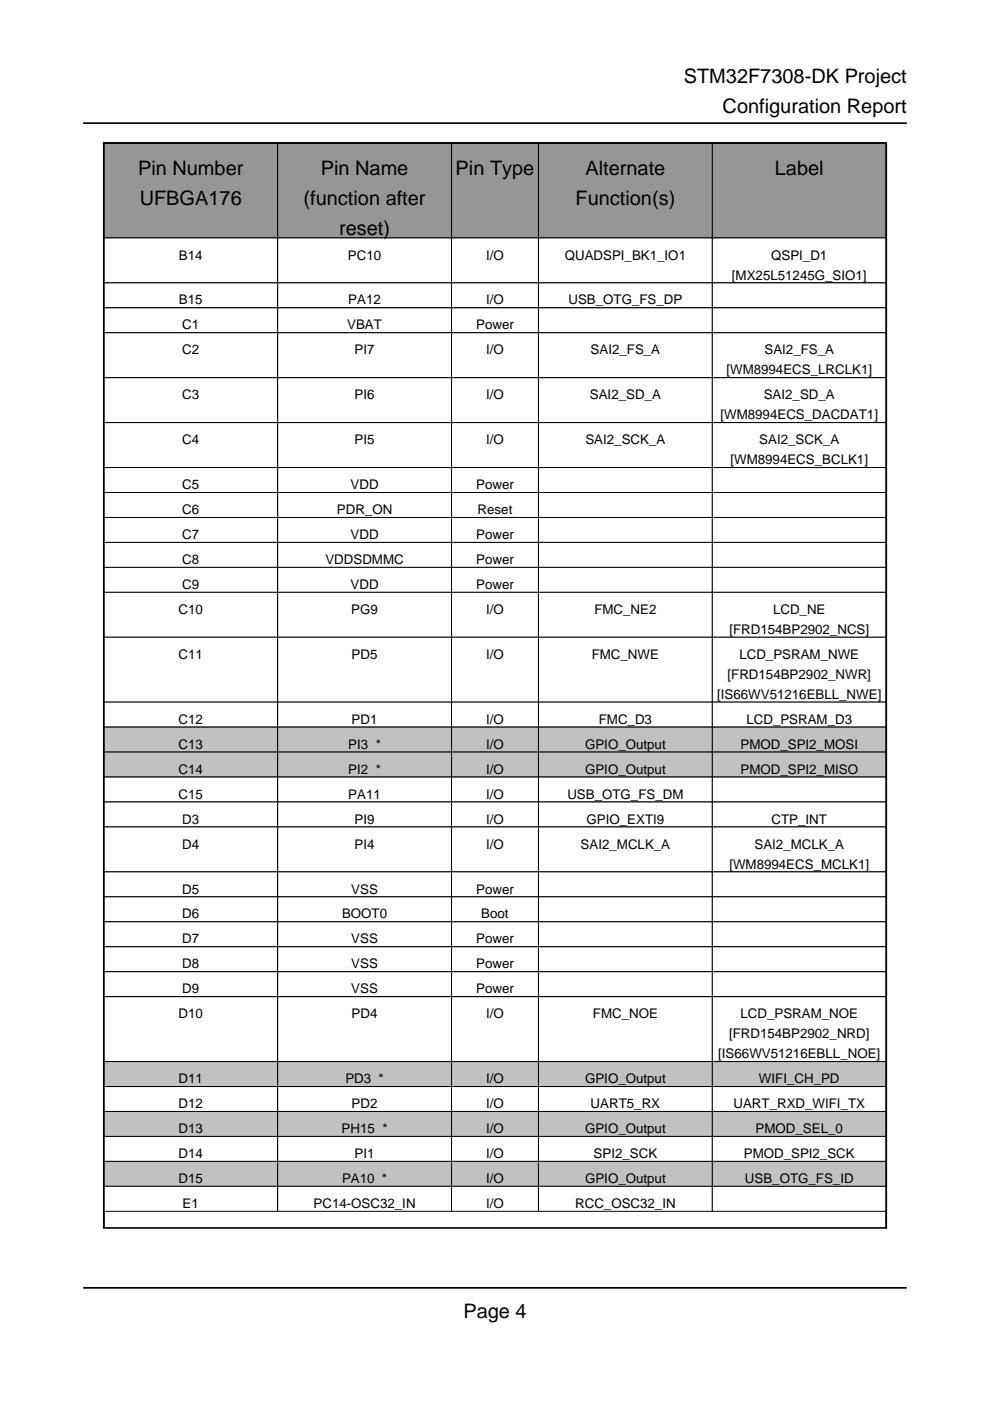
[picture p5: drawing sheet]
<svg xmlns="http://www.w3.org/2000/svg" width="210mm" height="297mm" viewBox="0 0 210 297" stroke-linecap="round" stroke-linejoin="round" font-family="sans-serif">
<defs><g id="words">
<g font-size="4.2">
<text x="145" y="17.6">STM32F7308-DK Project</text>
<text x="153.2" y="24">Configuration Report</text>
<text x="29.3" y="37">Pin Number</text>
<text x="68" y="37">Pin Name</text>
<text x="96.6" y="37">Pin Type</text>
<text x="124.1" y="37">Alternate</text>
<text x="164.3" y="37">Label</text>
<text x="29.6" y="43.4">UFBGA176</text>
<text x="64.4" y="43.4">(function after</text>
<text x="122" y="43.4">Function(s)</text>
<text x="71.9" y="49.7">reset)</text>
<text x="98.2" y="279.4">Page 4</text>
</g>
<g font-size="2.8">
<text x="37.9" y="55">B14</text>
<text x="73.8" y="55">PC10</text>
<text x="103.1" y="55">I/O</text>
<text x="119.7" y="55">QUADSPI_BK1_IO1</text>
<text x="155.2" y="59.3">[MX25L51245G_SIO1]</text>
<text x="163.5" y="55">QSPI_D1</text>
<text x="37.9" y="64.6">B15</text>
<text x="73.9" y="64.6">PA12</text>
<text x="103.1" y="64.6">I/O</text>
<text x="120.5" y="64.6">USB_OTG_FS_DP</text>
<text x="38.6" y="69.8">C1</text>
<text x="73.6" y="69.8">VBAT</text>
<text x="101" y="69.8">Power</text>
<text x="38.6" y="75.1">C2</text>
<text x="75.2" y="75.1">PI7</text>
<text x="103.1" y="75.1">I/O</text>
<text x="125.2" y="75.1">SAI2_FS_A</text>
<text x="162.1" y="75.1">SAI2_FS_A</text>
<text x="154" y="79.4">[WM8994ECS_LRCLK1]</text>
<text x="38.6" y="84.7">C3</text>
<text x="75.2" y="84.7">PI6</text>
<text x="103.1" y="84.7">I/O</text>
<text x="125.1" y="84.7">SAI2_SD_A</text>
<text x="152.8" y="88.9">[WM8994ECS_DACDAT1]</text>
<text x="161.9" y="84.7">SAI2_SD_A</text>
<text x="38.6" y="94.2">C4</text>
<text x="75.2" y="94.2">PI5</text>
<text x="103.1" y="94.2">I/O</text>
<text x="124.1" y="94.2">SAI2_SCK_A</text>
<text x="161" y="94.2">SAI2_SCK_A</text>
<text x="154.9" y="98.4">[WM8994ECS_BCLK1]</text>
<text x="38.6" y="103.7">C5</text>
<text x="74.3" y="103.7">VDD</text>
<text x="101" y="103.7">Power</text>
<text x="38.6" y="109">C6</text>
<text x="71.4" y="109">PDR_ON</text>
<text x="101.3" y="109">Reset</text>
<text x="38.6" y="114.3">C7</text>
<text x="38.6" y="119.6">C8</text>
<text x="69" y="119.6">VDDSDMMC</text>
<text x="74.3" y="114.3">VDD</text>
<text x="101" y="114.3">Power</text>
<text x="101" y="119.6">Power</text>
<text x="38.6" y="124.9">C9</text>
<text x="74.3" y="124.9">VDD</text>
<text x="101" y="124.9">Power</text>
<text x="37.8" y="130.2">C10</text>
<text x="74.5" y="130.2">PG9</text>
<text x="103.1" y="130.2">I/O</text>
<text x="126" y="130.2">FMC_NE2</text>
<text x="163.9" y="130.2">LCD_NE</text>
<text x="154.6" y="134.4">[FRD154BP2902_NCS]</text>
<text x="37.8" y="139.7">C11</text>
<text x="74.6" y="139.7">PD5</text>
<text x="103.1" y="139.7">I/O</text>
<text x="125.5" y="139.7">FMC_NWE</text>
<text x="154.3" y="143.9">[FRD154BP2902_NWR]</text>
<text x="156.8" y="139.7">LCD_PSRAM_NWE</text>
<text x="152.1" y="148.2">[IS66WV51216EBLL_NWE]</text>
<text x="37.8" y="153.5">C12</text>
<text x="74.6" y="153.5">PD1</text>
<text x="103.1" y="153.5">I/O</text>
<text x="127" y="153.5">FMC_D3</text>
<text x="158.3" y="153.5">LCD_PSRAM_D3</text>
<text x="37.8" y="158.7">C13</text>
<text x="73.9" y="158.7">PI3 *</text>
<text x="103.1" y="158.7">I/O</text>
<text x="124.1" y="158.7">GPIO_Output</text>
<text x="157" y="158.7">PMOD_SPI2_MOSI</text>
<text x="37.8" y="164">C14</text>
<text x="73.9" y="164">PI2 *</text>
<text x="103.1" y="164">I/O</text>
<text x="124.1" y="164">GPIO_Output</text>
<text x="157" y="164">PMOD_SPI2_MISO</text>
<text x="37.8" y="169.3">C15</text>
<text x="73.9" y="169.3">PA11</text>
<text x="103.1" y="169.3">I/O</text>
<text x="120.3" y="169.3">USB_OTG_FS_DM</text>
<text x="38.6" y="174.6">D3</text>
<text x="38.6" y="179.9">D4</text>
<text x="75.2" y="174.6">PI9</text>
<text x="75.2" y="179.9">PI4</text>
<text x="103.1" y="174.6">I/O</text>
<text x="103.1" y="179.9">I/O</text>
<text x="123.1" y="179.9">SAI2_MCLK_A</text>
<text x="124.4" y="174.6">GPIO_EXTI9</text>
<text x="160" y="179.9">SAI2_MCLK_A</text>
<text x="163.6" y="174.6">CTP_INT</text>
<text x="154.6" y="184.1">[WM8994ECS_MCLK1]</text>
<text x="38.6" y="189.4">D5</text>
<text x="74.5" y="189.4">VSS</text>
<text x="101" y="189.4">Power</text>
<text x="38.6" y="194.7">D6</text>
<text x="72.5" y="194.7">BOOT0</text>
<text x="102" y="194.7">Boot</text>
<text x="38.6" y="200">D7</text>
<text x="74.5" y="200">VSS</text>
<text x="101" y="200">Power</text>
<text x="38.6" y="205.3">D8</text>
<text x="74.5" y="205.3">VSS</text>
<text x="101" y="205.3">Power</text>
<text x="37.8" y="215.9">D10</text>
<text x="38.6" y="210.6">D9</text>
<text x="74.5" y="210.6">VSS</text>
<text x="74.6" y="215.9">PD4</text>
<text x="101" y="210.6">Power</text>
<text x="103.1" y="215.9">I/O</text>
<text x="125.7" y="215.9">FMC_NOE</text>
<text x="157" y="215.9">LCD_PSRAM_NOE</text>
<text x="154.6" y="220.1">[FRD154BP2902_NRD]</text>
<text x="152.3" y="224.4">[IS66WV51216EBLL_NOE]</text>
<text x="37.8" y="229.7">D11</text>
<text x="73.2" y="229.7">PD3 *</text>
<text x="103.1" y="229.7">I/O</text>
<text x="124.1" y="229.7">GPIO_Output</text>
<text x="160.9" y="229.7">WIFI_CH_PD</text>
<text x="37.8" y="234.9">D12</text>
<text x="74.6" y="234.9">PD2</text>
<text x="103.1" y="234.9">I/O</text>
<text x="125.2" y="234.9">UART5_RX</text>
<text x="155.5" y="234.9">UART_RXD_WIFI_TX</text>
<text x="37.8" y="240.2">D13</text>
<text x="37.8" y="245.5">D14</text>
<text x="72.4" y="240.2">PH15 *</text>
<text x="75.2" y="245.5">PI1</text>
<text x="103.1" y="240.2">I/O</text>
<text x="103.1" y="245.5">I/O</text>
<text x="124.1" y="240.2">GPIO_Output</text>
<text x="125.9" y="245.5">SPI2_SCK</text>
<text x="157.7" y="245.5">PMOD_SPI2_SCK</text>
<text x="160.2" y="240.2">PMOD_SEL_0</text>
<text x="37.8" y="250.8">D15</text>
<text x="72.5" y="250.8">PA10 *</text>
<text x="103.1" y="250.8">I/O</text>
<text x="124.1" y="250.8">GPIO_Output</text>
<text x="157.9" y="250.8">USB_OTG_FS_ID</text>
<text x="38.7" y="256.1">E1</text>
<text x="66.5" y="256.1">PC14-OSC32_IN</text>
<text x="103.1" y="256.1">I/O</text>
<text x="121.9" y="256.1">RCC_OSC32_IN</text>
</g>
</g></defs>
<path d="M22 260.3v-230h165.9v230" fill="none" stroke="#000" stroke-width=".35"/>
<path d="M22 30.3h36.9v20.1h-36.9z" fill="#90989e"/>
<path d="M22 30.3h36.9v20.1h-36.9z" fill="none" stroke="#000" stroke-width=".21"/>
<path d="M58.9 30.3h36.8v20.1h-36.8z" fill="#90989e"/>
<path d="M58.9 30.3h36.8v20.1h-36.8z" fill="none" stroke="#000" stroke-width=".21"/>
<path d="M95.7 30.3h18.5v20.1h-18.5z" fill="#90989e"/>
<path d="M95.7 30.3h18.5v20.1h-18.5z" fill="none" stroke="#000" stroke-width=".21"/>
<path d="M114.2 30.3h36.8v20.1h-36.8z" fill="#90989e"/>
<path d="M114.2 30.3h36.8v20.1h-36.8z" fill="none" stroke="#000" stroke-width=".21"/>
<path d="M151 30.3h36.9v20.1h-36.9z" fill="#90989e"/>
<path d="M151 30.3h36.9v20.1h-36.9z" fill="none" stroke="#000" stroke-width=".21"/>
<path d="M22 50.4h36.9v9.6h-36.9z" fill="#fff"/>
<path d="M22 50.4h36.9v9.6h-36.9z" fill="none" stroke="#000" stroke-width=".21"/>
<path d="M58.9 50.4h36.8v9.6h-36.8z" fill="#fff"/>
<path d="M58.9 50.4h36.8v9.6h-36.8z" fill="none" stroke="#000" stroke-width=".21"/>
<path d="M95.7 50.4h18.5v9.6h-18.5z" fill="#fff"/>
<path d="M95.7 50.4h18.5v9.6h-18.5z" fill="none" stroke="#000" stroke-width=".21"/>
<path d="M114.2 50.4h36.8v9.6h-36.8z" fill="#fff"/>
<path d="M114.2 50.4h36.8v9.6h-36.8z" fill="none" stroke="#000" stroke-width=".21"/>
<path d="M151 50.4h36.9v9.6h-36.9z" fill="#fff"/>
<path d="M151 50.4h36.9v9.6h-36.9z" fill="none" stroke="#000" stroke-width=".21"/>
<path d="M22 60h36.9v5.3h-36.9z" fill="#fff"/>
<path d="M22 60h36.9v5.3h-36.9z" fill="none" stroke="#000" stroke-width=".21"/>
<path d="M58.9 60h36.8v5.3h-36.8z" fill="#fff"/>
<path d="M58.9 60h36.8v5.3h-36.8z" fill="none" stroke="#000" stroke-width=".21"/>
<path d="M95.7 60h18.5v5.3h-18.5z" fill="#fff"/>
<path d="M95.7 60h18.5v5.3h-18.5z" fill="none" stroke="#000" stroke-width=".21"/>
<path d="M114.2 60h36.8v5.3h-36.8z" fill="#fff"/>
<path d="M114.2 60h36.8v5.3h-36.8z" fill="none" stroke="#000" stroke-width=".21"/>
<path d="M151 60h36.9v5.3h-36.9z" fill="#fff"/>
<path d="M151 60h36.9v5.3h-36.9z" fill="none" stroke="#000" stroke-width=".21"/>
<path d="M22 65.3h36.9v5.3h-36.9z" fill="#fff"/>
<path d="M22 65.3h36.9v5.3h-36.9z" fill="none" stroke="#000" stroke-width=".21"/>
<path d="M58.9 65.3h36.8v5.3h-36.8z" fill="#fff"/>
<path d="M58.9 65.3h36.8v5.3h-36.8z" fill="none" stroke="#000" stroke-width=".21"/>
<path d="M95.7 65.3h18.5v5.3h-18.5z" fill="#fff"/>
<path d="M95.7 65.3h18.5v5.3h-18.5z" fill="none" stroke="#000" stroke-width=".21"/>
<path d="M114.2 65.3h36.8v5.3h-36.8z" fill="#fff"/>
<path d="M114.2 65.3h36.8v5.3h-36.8z" fill="none" stroke="#000" stroke-width=".21"/>
<path d="M151 65.3h36.9v5.3h-36.9z" fill="#fff"/>
<path d="M151 65.3h36.9v5.3h-36.9z" fill="none" stroke="#000" stroke-width=".21"/>
<path d="M22 70.6h36.9v9.5h-36.9z" fill="#fff"/>
<path d="M22 70.6h36.9v9.5h-36.9z" fill="none" stroke="#000" stroke-width=".21"/>
<path d="M58.9 70.6h36.8v9.5h-36.8z" fill="#fff"/>
<path d="M58.9 70.6h36.8v9.5h-36.8z" fill="none" stroke="#000" stroke-width=".21"/>
<path d="M95.7 70.6h18.5v9.5h-18.5z" fill="#fff"/>
<path d="M95.7 70.6h18.5v9.5h-18.5z" fill="none" stroke="#000" stroke-width=".21"/>
<path d="M114.2 70.6h36.8v9.5h-36.8z" fill="#fff"/>
<path d="M114.2 70.6h36.8v9.5h-36.8z" fill="none" stroke="#000" stroke-width=".21"/>
<path d="M151 70.6h36.9v9.5h-36.9z" fill="#fff"/>
<path d="M151 70.6h36.9v9.5h-36.9z" fill="none" stroke="#000" stroke-width=".21"/>
<path d="M22 80.1h36.9v9.5h-36.9z" fill="#fff"/>
<path d="M22 80.1h36.9v9.5h-36.9z" fill="none" stroke="#000" stroke-width=".21"/>
<path d="M58.9 80.1h36.8v9.5h-36.8z" fill="#fff"/>
<path d="M58.9 80.1h36.8v9.5h-36.8z" fill="none" stroke="#000" stroke-width=".21"/>
<path d="M95.7 80.1h18.5v9.5h-18.5z" fill="#fff"/>
<path d="M95.7 80.1h18.5v9.5h-18.5z" fill="none" stroke="#000" stroke-width=".21"/>
<path d="M114.2 80.1h36.8v9.5h-36.8z" fill="#fff"/>
<path d="M114.2 80.1h36.8v9.5h-36.8z" fill="none" stroke="#000" stroke-width=".21"/>
<path d="M151 80.1h36.9v9.5h-36.9z" fill="#fff"/>
<path d="M151 80.1h36.9v9.5h-36.9z" fill="none" stroke="#000" stroke-width=".21"/>
<path d="M22 89.6h36.9v9.5h-36.9z" fill="#fff"/>
<path d="M22 89.6h36.9v9.5h-36.9z" fill="none" stroke="#000" stroke-width=".21"/>
<path d="M58.9 89.6h36.8v9.5h-36.8z" fill="#fff"/>
<path d="M58.9 89.6h36.8v9.5h-36.8z" fill="none" stroke="#000" stroke-width=".21"/>
<path d="M95.7 89.6h18.5v9.5h-18.5z" fill="#fff"/>
<path d="M95.7 89.6h18.5v9.5h-18.5z" fill="none" stroke="#000" stroke-width=".21"/>
<path d="M114.2 89.6h36.8v9.5h-36.8z" fill="#fff"/>
<path d="M114.2 89.6h36.8v9.5h-36.8z" fill="none" stroke="#000" stroke-width=".21"/>
<path d="M151 89.6h36.9v9.5h-36.9z" fill="#fff"/>
<path d="M151 89.6h36.9v9.5h-36.9z" fill="none" stroke="#000" stroke-width=".21"/>
<path d="M22 99.1h36.9v5.3h-36.9z" fill="#fff"/>
<path d="M22 99.1h36.9v5.3h-36.9z" fill="none" stroke="#000" stroke-width=".21"/>
<path d="M58.9 99.1h36.8v5.3h-36.8z" fill="#fff"/>
<path d="M58.9 99.1h36.8v5.3h-36.8z" fill="none" stroke="#000" stroke-width=".21"/>
<path d="M95.7 99.1h18.5v5.3h-18.5z" fill="#fff"/>
<path d="M95.7 99.1h18.5v5.3h-18.5z" fill="none" stroke="#000" stroke-width=".21"/>
<path d="M114.2 99.1h36.8v5.3h-36.8z" fill="#fff"/>
<path d="M114.2 99.1h36.8v5.3h-36.8z" fill="none" stroke="#000" stroke-width=".21"/>
<path d="M151 99.1h36.9v5.3h-36.9z" fill="#fff"/>
<path d="M151 99.1h36.9v5.3h-36.9z" fill="none" stroke="#000" stroke-width=".21"/>
<path d="M22 104.4h36.9v5.3h-36.9z" fill="#fff"/>
<path d="M22 104.4h36.9v5.3h-36.9z" fill="none" stroke="#000" stroke-width=".21"/>
<path d="M58.9 104.4h36.8v5.3h-36.8z" fill="#fff"/>
<path d="M58.9 104.4h36.8v5.3h-36.8z" fill="none" stroke="#000" stroke-width=".21"/>
<path d="M95.7 104.4h18.5v5.3h-18.5z" fill="#fff"/>
<path d="M95.7 104.4h18.5v5.3h-18.5z" fill="none" stroke="#000" stroke-width=".21"/>
<path d="M114.2 104.4h36.8v5.3h-36.8z" fill="#fff"/>
<path d="M114.2 104.4h36.8v5.3h-36.8z" fill="none" stroke="#000" stroke-width=".21"/>
<path d="M151 104.4h36.9v5.3h-36.9z" fill="#fff"/>
<path d="M151 104.4h36.9v5.3h-36.9z" fill="none" stroke="#000" stroke-width=".21"/>
<path d="M22 109.7h36.9v5.3h-36.9z" fill="#fff"/>
<path d="M22 109.7h36.9v5.3h-36.9z" fill="none" stroke="#000" stroke-width=".21"/>
<path d="M58.9 109.7h36.8v5.3h-36.8z" fill="#fff"/>
<path d="M58.9 109.7h36.8v5.3h-36.8z" fill="none" stroke="#000" stroke-width=".21"/>
<path d="M95.7 109.7h18.5v5.3h-18.5z" fill="#fff"/>
<path d="M95.7 109.7h18.5v5.3h-18.5z" fill="none" stroke="#000" stroke-width=".21"/>
<path d="M114.2 109.7h36.8v5.3h-36.8z" fill="#fff"/>
<path d="M114.2 109.7h36.8v5.3h-36.8z" fill="none" stroke="#000" stroke-width=".21"/>
<path d="M151 109.7h36.9v5.3h-36.9z" fill="#fff"/>
<path d="M151 109.7h36.9v5.3h-36.9z" fill="none" stroke="#000" stroke-width=".21"/>
<path d="M22 115h36.9v5.3h-36.9z" fill="#fff"/>
<path d="M22 115h36.9v5.3h-36.9z" fill="none" stroke="#000" stroke-width=".21"/>
<path d="M58.9 115h36.8v5.3h-36.8z" fill="#fff"/>
<path d="M58.9 115h36.8v5.3h-36.8z" fill="none" stroke="#000" stroke-width=".21"/>
<path d="M95.7 115h18.5v5.3h-18.5z" fill="#fff"/>
<path d="M95.7 115h18.5v5.3h-18.5z" fill="none" stroke="#000" stroke-width=".21"/>
<path d="M114.2 115h36.8v5.3h-36.8z" fill="#fff"/>
<path d="M114.2 115h36.8v5.3h-36.8z" fill="none" stroke="#000" stroke-width=".21"/>
<path d="M151 115h36.9v5.3h-36.9z" fill="#fff"/>
<path d="M151 115h36.9v5.3h-36.9z" fill="none" stroke="#000" stroke-width=".21"/>
<path d="M22 120.3h36.9v5.3h-36.9z" fill="#fff"/>
<path d="M22 120.3h36.9v5.3h-36.9z" fill="none" stroke="#000" stroke-width=".21"/>
<path d="M58.9 120.3h36.8v5.3h-36.8z" fill="#fff"/>
<path d="M58.9 120.3h36.8v5.3h-36.8z" fill="none" stroke="#000" stroke-width=".21"/>
<path d="M95.7 120.3h18.5v5.3h-18.5z" fill="#fff"/>
<path d="M95.7 120.3h18.5v5.3h-18.5z" fill="none" stroke="#000" stroke-width=".21"/>
<path d="M114.2 120.3h36.8v5.3h-36.8z" fill="#fff"/>
<path d="M114.2 120.3h36.8v5.3h-36.8z" fill="none" stroke="#000" stroke-width=".21"/>
<path d="M151 120.3h36.9v5.3h-36.9z" fill="#fff"/>
<path d="M151 120.3h36.9v5.3h-36.9z" fill="none" stroke="#000" stroke-width=".21"/>
<path d="M22 125.6h36.9v9.5h-36.9z" fill="#fff"/>
<path d="M22 125.6h36.9v9.5h-36.9z" fill="none" stroke="#000" stroke-width=".21"/>
<path d="M58.9 125.6h36.8v9.5h-36.8z" fill="#fff"/>
<path d="M58.9 125.6h36.8v9.5h-36.8z" fill="none" stroke="#000" stroke-width=".21"/>
<path d="M95.7 125.6h18.5v9.5h-18.5z" fill="#fff"/>
<path d="M95.7 125.6h18.5v9.5h-18.5z" fill="none" stroke="#000" stroke-width=".21"/>
<path d="M114.2 125.6h36.8v9.5h-36.8z" fill="#fff"/>
<path d="M114.2 125.6h36.8v9.5h-36.8z" fill="none" stroke="#000" stroke-width=".21"/>
<path d="M151 125.6h36.9v9.5h-36.9z" fill="#fff"/>
<path d="M151 125.6h36.9v9.5h-36.9z" fill="none" stroke="#000" stroke-width=".21"/>
<path d="M22 135.1h36.9v13.8h-36.9z" fill="#fff"/>
<path d="M22 135.1h36.9v13.8h-36.9z" fill="none" stroke="#000" stroke-width=".21"/>
<path d="M58.9 135.1h36.8v13.8h-36.8z" fill="#fff"/>
<path d="M58.9 135.1h36.8v13.8h-36.8z" fill="none" stroke="#000" stroke-width=".21"/>
<path d="M95.7 135.1h18.5v13.8h-18.5z" fill="#fff"/>
<path d="M95.7 135.1h18.5v13.8h-18.5z" fill="none" stroke="#000" stroke-width=".21"/>
<path d="M114.2 135.1h36.8v13.8h-36.8z" fill="#fff"/>
<path d="M114.2 135.1h36.8v13.8h-36.8z" fill="none" stroke="#000" stroke-width=".21"/>
<path d="M151 135.1h36.9v13.8h-36.9z" fill="#fff"/>
<path d="M151 135.1h36.9v13.8h-36.9z" fill="none" stroke="#000" stroke-width=".21"/>
<path d="M22 148.9h36.9v5.3h-36.9z" fill="#fff"/>
<path d="M22 148.9h36.9v5.3h-36.9z" fill="none" stroke="#000" stroke-width=".21"/>
<path d="M58.9 148.9h36.8v5.3h-36.8z" fill="#fff"/>
<path d="M58.9 148.9h36.8v5.3h-36.8z" fill="none" stroke="#000" stroke-width=".21"/>
<path d="M95.7 148.9h18.5v5.3h-18.5z" fill="#fff"/>
<path d="M95.7 148.9h18.5v5.3h-18.5z" fill="none" stroke="#000" stroke-width=".21"/>
<path d="M114.2 148.9h36.8v5.3h-36.8z" fill="#fff"/>
<path d="M114.2 148.9h36.8v5.3h-36.8z" fill="none" stroke="#000" stroke-width=".21"/>
<path d="M151 148.9h36.9v5.3h-36.9z" fill="#fff"/>
<path d="M151 148.9h36.9v5.3h-36.9z" fill="none" stroke="#000" stroke-width=".21"/>
<path d="M22 154.2h36.9v5.3h-36.9z" fill="#b9c4ca"/>
<path d="M22 154.2h36.9v5.3h-36.9z" fill="none" stroke="#000" stroke-width=".21"/>
<path d="M58.9 154.2h36.8v5.3h-36.8z" fill="#b9c4ca"/>
<path d="M58.9 154.2h36.8v5.3h-36.8z" fill="none" stroke="#000" stroke-width=".21"/>
<path d="M95.7 154.2h18.5v5.3h-18.5z" fill="#b9c4ca"/>
<path d="M95.7 154.2h18.5v5.3h-18.5z" fill="none" stroke="#000" stroke-width=".21"/>
<path d="M114.2 154.2h36.8v5.3h-36.8z" fill="#b9c4ca"/>
<path d="M114.2 154.2h36.8v5.3h-36.8z" fill="none" stroke="#000" stroke-width=".21"/>
<path d="M151 154.2h36.9v5.3h-36.9z" fill="#b9c4ca"/>
<path d="M151 154.2h36.9v5.3h-36.9z" fill="none" stroke="#000" stroke-width=".21"/>
<path d="M22 159.5h36.9v5.2h-36.9z" fill="#b9c4ca"/>
<path d="M22 159.5h36.9v5.2h-36.9z" fill="none" stroke="#000" stroke-width=".21"/>
<path d="M58.9 159.5h36.8v5.2h-36.8z" fill="#b9c4ca"/>
<path d="M58.9 159.5h36.8v5.2h-36.8z" fill="none" stroke="#000" stroke-width=".21"/>
<path d="M95.7 159.5h18.5v5.2h-18.5z" fill="#b9c4ca"/>
<path d="M95.7 159.5h18.5v5.2h-18.5z" fill="none" stroke="#000" stroke-width=".21"/>
<path d="M114.2 159.5h36.8v5.2h-36.8z" fill="#b9c4ca"/>
<path d="M114.2 159.5h36.8v5.2h-36.8z" fill="none" stroke="#000" stroke-width=".21"/>
<path d="M151 159.5h36.9v5.2h-36.9z" fill="#b9c4ca"/>
<path d="M151 159.5h36.9v5.2h-36.9z" fill="none" stroke="#000" stroke-width=".21"/>
<path d="M22 164.7h36.9v5.3h-36.9z" fill="#fff"/>
<path d="M22 164.7h36.9v5.3h-36.9z" fill="none" stroke="#000" stroke-width=".21"/>
<path d="M58.9 164.7h36.8v5.3h-36.8z" fill="#fff"/>
<path d="M58.9 164.7h36.8v5.3h-36.8z" fill="none" stroke="#000" stroke-width=".21"/>
<path d="M95.7 164.7h18.5v5.3h-18.5z" fill="#fff"/>
<path d="M95.7 164.7h18.5v5.3h-18.5z" fill="none" stroke="#000" stroke-width=".21"/>
<path d="M114.2 164.7h36.8v5.3h-36.8z" fill="#fff"/>
<path d="M114.2 164.7h36.8v5.3h-36.8z" fill="none" stroke="#000" stroke-width=".21"/>
<path d="M151 164.7h36.9v5.3h-36.9z" fill="#fff"/>
<path d="M151 164.7h36.9v5.3h-36.9z" fill="none" stroke="#000" stroke-width=".21"/>
<path d="M22 170h36.9v5.3h-36.9z" fill="#fff"/>
<path d="M22 170h36.9v5.3h-36.9z" fill="none" stroke="#000" stroke-width=".21"/>
<path d="M58.9 170h36.8v5.3h-36.8z" fill="#fff"/>
<path d="M58.9 170h36.8v5.3h-36.8z" fill="none" stroke="#000" stroke-width=".21"/>
<path d="M95.7 170h18.5v5.3h-18.5z" fill="#fff"/>
<path d="M95.7 170h18.5v5.3h-18.5z" fill="none" stroke="#000" stroke-width=".21"/>
<path d="M114.2 170h36.8v5.3h-36.8z" fill="#fff"/>
<path d="M114.2 170h36.8v5.3h-36.8z" fill="none" stroke="#000" stroke-width=".21"/>
<path d="M151 170h36.9v5.3h-36.9z" fill="#fff"/>
<path d="M151 170h36.9v5.3h-36.9z" fill="none" stroke="#000" stroke-width=".21"/>
<path d="M22 175.3h36.9v9.6h-36.9z" fill="#fff"/>
<path d="M22 175.3h36.9v9.6h-36.9z" fill="none" stroke="#000" stroke-width=".21"/>
<path d="M58.9 175.3h36.8v9.6h-36.8z" fill="#fff"/>
<path d="M58.9 175.3h36.8v9.6h-36.8z" fill="none" stroke="#000" stroke-width=".21"/>
<path d="M95.7 175.3h18.5v9.6h-18.5z" fill="#fff"/>
<path d="M95.7 175.3h18.5v9.6h-18.5z" fill="none" stroke="#000" stroke-width=".21"/>
<path d="M114.2 175.3h36.8v9.6h-36.8z" fill="#fff"/>
<path d="M114.2 175.3h36.8v9.6h-36.8z" fill="none" stroke="#000" stroke-width=".21"/>
<path d="M151 175.3h36.9v9.6h-36.9z" fill="#fff"/>
<path d="M151 175.3h36.9v9.6h-36.9z" fill="none" stroke="#000" stroke-width=".21"/>
<path d="M22 184.9h36.9v5.2h-36.9z" fill="#fff"/>
<path d="M22 184.9h36.9v5.2h-36.9z" fill="none" stroke="#000" stroke-width=".21"/>
<path d="M58.9 184.9h36.8v5.2h-36.8z" fill="#fff"/>
<path d="M58.9 184.9h36.8v5.2h-36.8z" fill="none" stroke="#000" stroke-width=".21"/>
<path d="M95.7 184.9h18.5v5.2h-18.5z" fill="#fff"/>
<path d="M95.7 184.9h18.5v5.2h-18.5z" fill="none" stroke="#000" stroke-width=".21"/>
<path d="M114.2 184.9h36.8v5.2h-36.8z" fill="#fff"/>
<path d="M114.2 184.9h36.8v5.2h-36.8z" fill="none" stroke="#000" stroke-width=".21"/>
<path d="M151 184.9h36.9v5.2h-36.9z" fill="#fff"/>
<path d="M151 184.9h36.9v5.2h-36.9z" fill="none" stroke="#000" stroke-width=".21"/>
<path d="M22 190.1h36.9v5.3h-36.9z" fill="#fff"/>
<path d="M22 190.1h36.9v5.3h-36.9z" fill="none" stroke="#000" stroke-width=".21"/>
<path d="M58.9 190.1h36.8v5.3h-36.8z" fill="#fff"/>
<path d="M58.9 190.1h36.8v5.3h-36.8z" fill="none" stroke="#000" stroke-width=".21"/>
<path d="M95.7 190.1h18.5v5.3h-18.5z" fill="#fff"/>
<path d="M95.7 190.1h18.5v5.3h-18.5z" fill="none" stroke="#000" stroke-width=".21"/>
<path d="M114.2 190.1h36.8v5.3h-36.8z" fill="#fff"/>
<path d="M114.2 190.1h36.8v5.3h-36.8z" fill="none" stroke="#000" stroke-width=".21"/>
<path d="M151 190.1h36.9v5.3h-36.9z" fill="#fff"/>
<path d="M151 190.1h36.9v5.3h-36.9z" fill="none" stroke="#000" stroke-width=".21"/>
<path d="M22 195.4h36.9v5.3h-36.9z" fill="#fff"/>
<path d="M22 195.4h36.9v5.3h-36.9z" fill="none" stroke="#000" stroke-width=".21"/>
<path d="M58.9 195.4h36.8v5.3h-36.8z" fill="#fff"/>
<path d="M58.9 195.4h36.8v5.3h-36.8z" fill="none" stroke="#000" stroke-width=".21"/>
<path d="M95.7 195.4h18.5v5.3h-18.5z" fill="#fff"/>
<path d="M95.7 195.4h18.5v5.3h-18.5z" fill="none" stroke="#000" stroke-width=".21"/>
<path d="M114.2 195.4h36.8v5.3h-36.8z" fill="#fff"/>
<path d="M114.2 195.4h36.8v5.3h-36.8z" fill="none" stroke="#000" stroke-width=".21"/>
<path d="M151 195.4h36.9v5.3h-36.9z" fill="#fff"/>
<path d="M151 195.4h36.9v5.3h-36.9z" fill="none" stroke="#000" stroke-width=".21"/>
<path d="M22 200.7h36.9v5.3h-36.9z" fill="#fff"/>
<path d="M22 200.7h36.9v5.3h-36.9z" fill="none" stroke="#000" stroke-width=".21"/>
<path d="M58.9 200.7h36.8v5.3h-36.8z" fill="#fff"/>
<path d="M58.9 200.7h36.8v5.3h-36.8z" fill="none" stroke="#000" stroke-width=".21"/>
<path d="M95.7 200.7h18.5v5.3h-18.5z" fill="#fff"/>
<path d="M95.7 200.7h18.5v5.3h-18.5z" fill="none" stroke="#000" stroke-width=".21"/>
<path d="M114.2 200.7h36.8v5.3h-36.8z" fill="#fff"/>
<path d="M114.2 200.7h36.8v5.3h-36.8z" fill="none" stroke="#000" stroke-width=".21"/>
<path d="M151 200.7h36.9v5.3h-36.9z" fill="#fff"/>
<path d="M151 200.7h36.9v5.3h-36.9z" fill="none" stroke="#000" stroke-width=".21"/>
<path d="M22 206h36.9v5.3h-36.9z" fill="#fff"/>
<path d="M22 206h36.9v5.3h-36.9z" fill="none" stroke="#000" stroke-width=".21"/>
<path d="M58.9 206h36.8v5.3h-36.8z" fill="#fff"/>
<path d="M58.9 206h36.8v5.3h-36.8z" fill="none" stroke="#000" stroke-width=".21"/>
<path d="M95.7 206h18.5v5.3h-18.5z" fill="#fff"/>
<path d="M95.7 206h18.5v5.3h-18.5z" fill="none" stroke="#000" stroke-width=".21"/>
<path d="M114.2 206h36.8v5.3h-36.8z" fill="#fff"/>
<path d="M114.2 206h36.8v5.3h-36.8z" fill="none" stroke="#000" stroke-width=".21"/>
<path d="M151 206h36.9v5.3h-36.9z" fill="#fff"/>
<path d="M151 206h36.9v5.3h-36.9z" fill="none" stroke="#000" stroke-width=".21"/>
<path d="M22 211.3h36.9v13.8h-36.9z" fill="#fff"/>
<path d="M22 211.3h36.9v13.8h-36.9z" fill="none" stroke="#000" stroke-width=".21"/>
<path d="M58.9 211.3h36.8v13.8h-36.8z" fill="#fff"/>
<path d="M58.9 211.3h36.8v13.8h-36.8z" fill="none" stroke="#000" stroke-width=".21"/>
<path d="M95.7 211.3h18.5v13.8h-18.5z" fill="#fff"/>
<path d="M95.7 211.3h18.5v13.8h-18.5z" fill="none" stroke="#000" stroke-width=".21"/>
<path d="M114.2 211.3h36.8v13.8h-36.8z" fill="#fff"/>
<path d="M114.2 211.3h36.8v13.8h-36.8z" fill="none" stroke="#000" stroke-width=".21"/>
<path d="M151 211.3h36.9v13.8h-36.9z" fill="#fff"/>
<path d="M151 211.3h36.9v13.8h-36.9z" fill="none" stroke="#000" stroke-width=".21"/>
<path d="M22 225.1h36.9v5.3h-36.9z" fill="#b9c4ca"/>
<path d="M22 225.1h36.9v5.3h-36.9z" fill="none" stroke="#000" stroke-width=".21"/>
<path d="M58.9 225.1h36.8v5.3h-36.8z" fill="#b9c4ca"/>
<path d="M58.9 225.1h36.8v5.3h-36.8z" fill="none" stroke="#000" stroke-width=".21"/>
<path d="M95.7 225.1h18.5v5.3h-18.5z" fill="#b9c4ca"/>
<path d="M95.7 225.1h18.5v5.3h-18.5z" fill="none" stroke="#000" stroke-width=".21"/>
<path d="M114.2 225.1h36.8v5.3h-36.8z" fill="#b9c4ca"/>
<path d="M114.2 225.1h36.8v5.3h-36.8z" fill="none" stroke="#000" stroke-width=".21"/>
<path d="M151 225.1h36.9v5.3h-36.9z" fill="#b9c4ca"/>
<path d="M151 225.1h36.9v5.3h-36.9z" fill="none" stroke="#000" stroke-width=".21"/>
<path d="M22 230.4h36.9v5.3h-36.9z" fill="#fff"/>
<path d="M22 230.4h36.9v5.3h-36.9z" fill="none" stroke="#000" stroke-width=".21"/>
<path d="M58.9 230.4h36.8v5.3h-36.8z" fill="#fff"/>
<path d="M58.9 230.4h36.8v5.3h-36.8z" fill="none" stroke="#000" stroke-width=".21"/>
<path d="M95.7 230.4h18.5v5.3h-18.5z" fill="#fff"/>
<path d="M95.7 230.4h18.5v5.3h-18.5z" fill="none" stroke="#000" stroke-width=".21"/>
<path d="M114.2 230.4h36.8v5.3h-36.8z" fill="#fff"/>
<path d="M114.2 230.4h36.8v5.3h-36.8z" fill="none" stroke="#000" stroke-width=".21"/>
<path d="M151 230.4h36.9v5.3h-36.9z" fill="#fff"/>
<path d="M151 230.4h36.9v5.3h-36.9z" fill="none" stroke="#000" stroke-width=".21"/>
<path d="M22 235.7h36.9v5.2h-36.9z" fill="#b9c4ca"/>
<path d="M22 235.7h36.9v5.2h-36.9z" fill="none" stroke="#000" stroke-width=".21"/>
<path d="M58.9 235.7h36.8v5.2h-36.8z" fill="#b9c4ca"/>
<path d="M58.9 235.7h36.8v5.2h-36.8z" fill="none" stroke="#000" stroke-width=".21"/>
<path d="M95.7 235.7h18.5v5.2h-18.5z" fill="#b9c4ca"/>
<path d="M95.7 235.7h18.5v5.2h-18.5z" fill="none" stroke="#000" stroke-width=".21"/>
<path d="M114.2 235.7h36.8v5.2h-36.8z" fill="#b9c4ca"/>
<path d="M114.2 235.7h36.8v5.2h-36.8z" fill="none" stroke="#000" stroke-width=".21"/>
<path d="M151 235.7h36.9v5.2h-36.9z" fill="#b9c4ca"/>
<path d="M151 235.7h36.9v5.2h-36.9z" fill="none" stroke="#000" stroke-width=".21"/>
<path d="M22 240.9h36.9v5.3h-36.9z" fill="#fff"/>
<path d="M22 240.9h36.9v5.3h-36.9z" fill="none" stroke="#000" stroke-width=".21"/>
<path d="M58.9 240.9h36.8v5.3h-36.8z" fill="#fff"/>
<path d="M58.9 240.9h36.8v5.3h-36.8z" fill="none" stroke="#000" stroke-width=".21"/>
<path d="M95.7 240.9h18.5v5.3h-18.5z" fill="#fff"/>
<path d="M95.7 240.9h18.5v5.3h-18.5z" fill="none" stroke="#000" stroke-width=".21"/>
<path d="M114.2 240.9h36.8v5.3h-36.8z" fill="#fff"/>
<path d="M114.2 240.9h36.8v5.3h-36.8z" fill="none" stroke="#000" stroke-width=".21"/>
<path d="M151 240.9h36.9v5.3h-36.9z" fill="#fff"/>
<path d="M151 240.9h36.9v5.3h-36.9z" fill="none" stroke="#000" stroke-width=".21"/>
<path d="M22 246.2h36.9v5.3h-36.9z" fill="#b9c4ca"/>
<path d="M22 246.2h36.9v5.3h-36.9z" fill="none" stroke="#000" stroke-width=".21"/>
<path d="M58.9 246.2h36.8v5.3h-36.8z" fill="#b9c4ca"/>
<path d="M58.9 246.2h36.8v5.3h-36.8z" fill="none" stroke="#000" stroke-width=".21"/>
<path d="M95.7 246.2h18.5v5.3h-18.5z" fill="#b9c4ca"/>
<path d="M95.7 246.2h18.5v5.3h-18.5z" fill="none" stroke="#000" stroke-width=".21"/>
<path d="M114.2 246.2h36.8v5.3h-36.8z" fill="#b9c4ca"/>
<path d="M114.2 246.2h36.8v5.3h-36.8z" fill="none" stroke="#000" stroke-width=".21"/>
<path d="M151 246.2h36.9v5.3h-36.9z" fill="#b9c4ca"/>
<path d="M151 246.2h36.9v5.3h-36.9z" fill="none" stroke="#000" stroke-width=".21"/>
<path d="M22 251.5h36.9v5.3h-36.9z" fill="#fff"/>
<path d="M22 251.5h36.9v5.3h-36.9z" fill="none" stroke="#000" stroke-width=".21"/>
<path d="M58.9 251.5h36.8v5.3h-36.8z" fill="#fff"/>
<path d="M58.9 251.5h36.8v5.3h-36.8z" fill="none" stroke="#000" stroke-width=".21"/>
<path d="M95.7 251.5h18.5v5.3h-18.5z" fill="#fff"/>
<path d="M95.7 251.5h18.5v5.3h-18.5z" fill="none" stroke="#000" stroke-width=".21"/>
<path d="M114.2 251.5h36.8v5.3h-36.8z" fill="#fff"/>
<path d="M114.2 251.5h36.8v5.3h-36.8z" fill="none" stroke="#000" stroke-width=".21"/>
<path d="M151 251.5h36.9v5.3h-36.9z" fill="#fff"/>
<path d="M151 251.5h36.9v5.3h-36.9z" fill="none" stroke="#000" stroke-width=".21"/>
<path d="M17.6 26.1h174.7M22 30.3h165.9v230h-165.9zM17.6 273h174.7" fill="none" stroke="#000" stroke-width=".35"/>
<use href="#words"/>
</svg>
